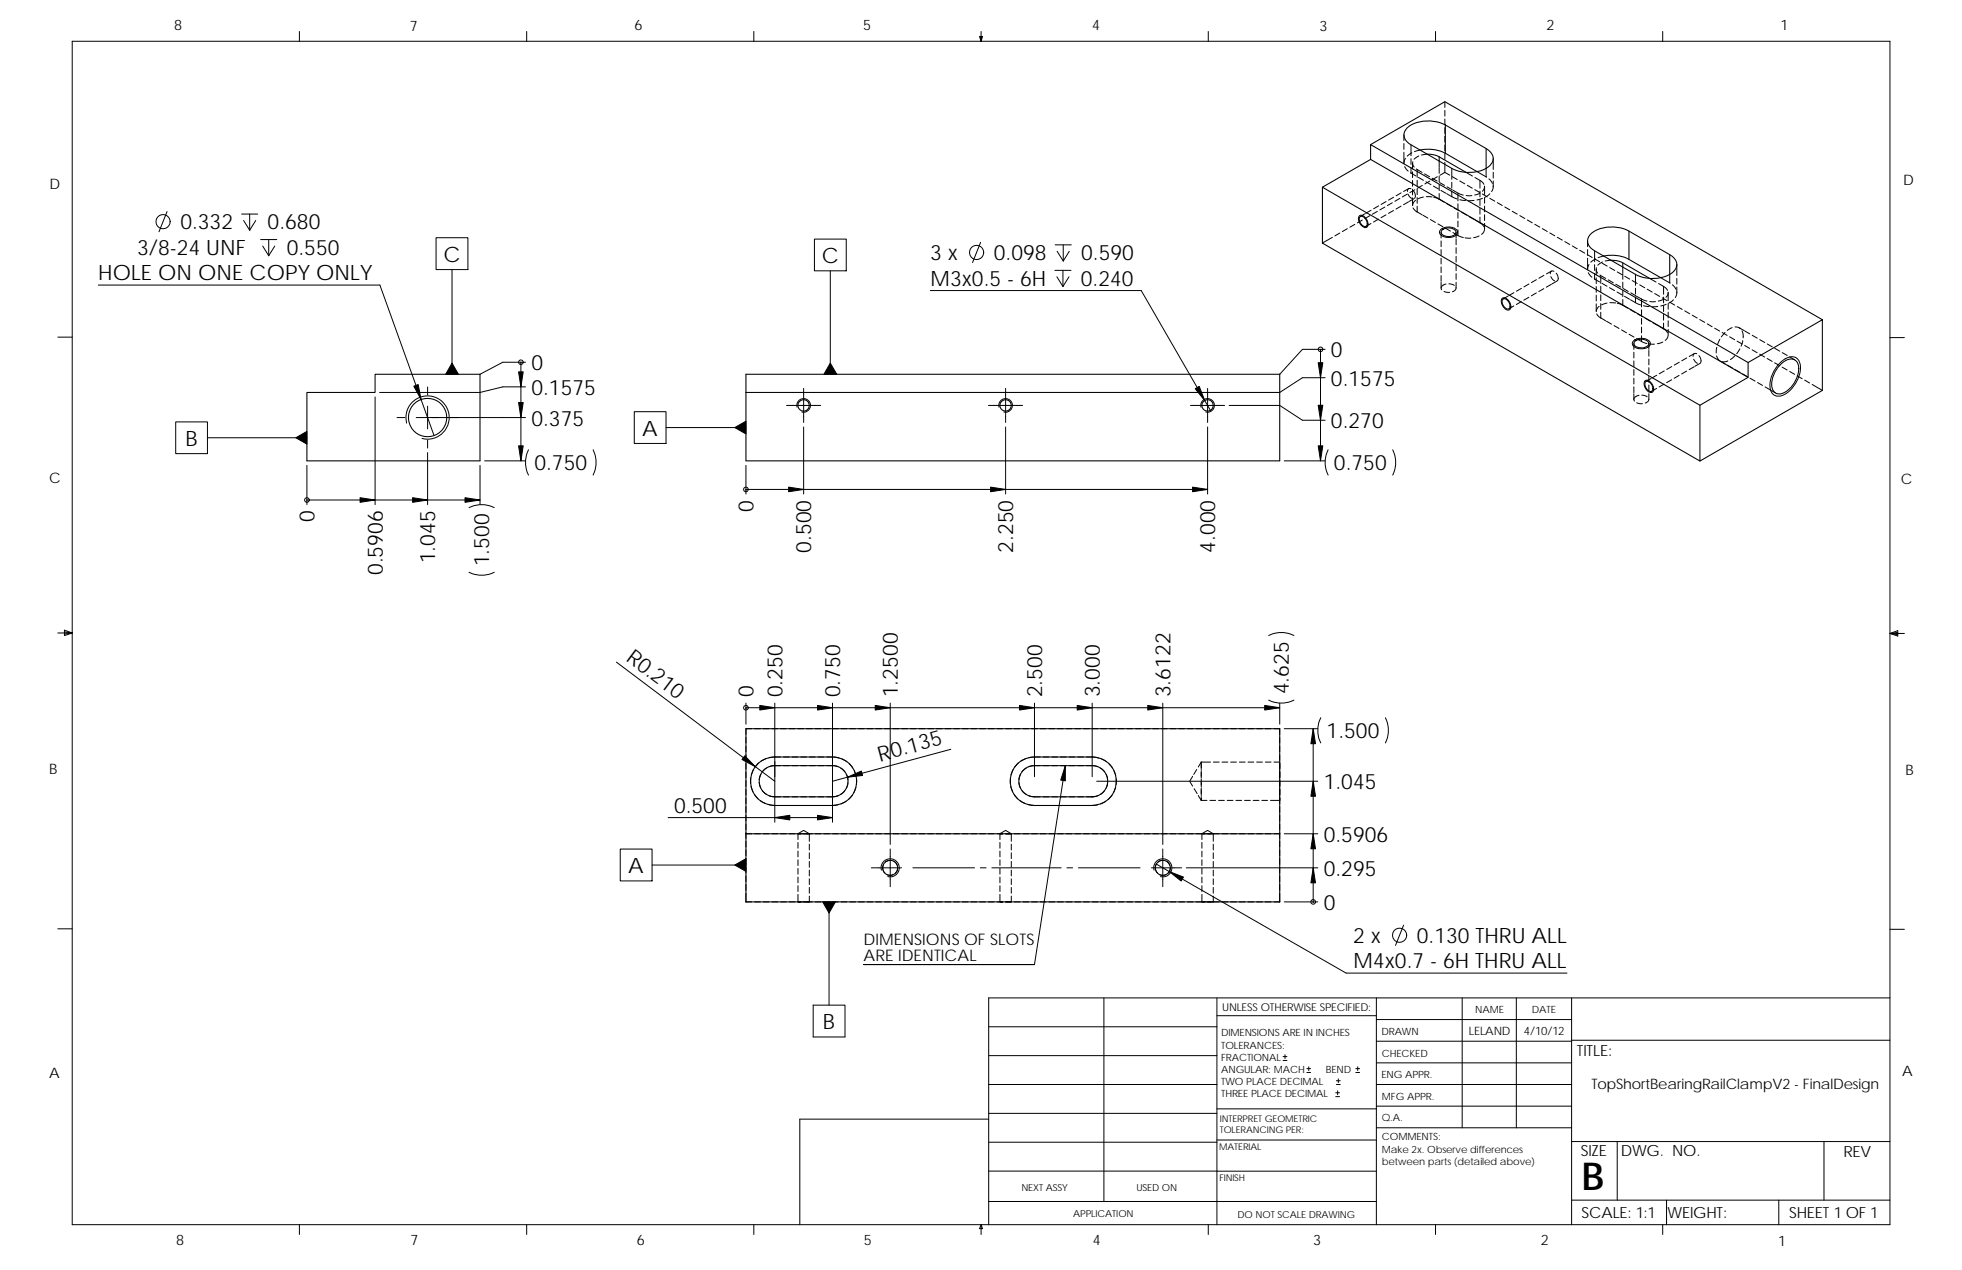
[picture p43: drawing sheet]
<svg xmlns="http://www.w3.org/2000/svg" width="432mm" height="279mm" viewBox="0 0 432 279" stroke-linecap="round" stroke-linejoin="round" font-family="sans-serif">
<defs><g id="words">
<text font-size="8.5" x="348.1" y="261.7">B</text>
<g font-size="4.7">
<text x="39.7" y="50.5">0.332</text>
<text x="58.9" y="50.5">0.680</text>
<text x="30.2" y="56.1">3/8-24 UNF</text>
<text x="63.1" y="56.1">0.550</text>
<text x="97.6" y="57.6">C</text>
<text x="180.8" y="57.8">C</text>
<text x="204.7" y="57.3">3 x</text>
<text x="218.7" y="57.3">0.098</text>
<text x="238" y="57.3">0.590</text>
<text x="21.6" y="61.7">HOLE ON ONE COPY ONLY</text>
<text x="204.8" y="62.9">M3x0.5 - 6H</text>
<text x="237.9" y="62.9">0.240</text>
<text x="116.9" y="81.4">0</text>
<text x="292.9" y="78.6">0</text>
<text x="116.9" y="86.9">0.1575</text>
<text x="292.9" y="84.9">0.1575</text>
<text x="116.9" y="93.6">0.375</text>
<text x="141.4" y="95.8">A</text>
<text x="292.9" y="94.2">0.270</text>
<text x="40.8" y="98.1">B</text>
<text x="117.6" y="103.5">0.750</text>
<text x="293.6" y="103.5">0.750</text>
<text x="165.8" y="112.6" transform="rotate(-90 165.8 112.6)">0</text>
<text x="69.2" y="114.9" transform="rotate(-90 69.2 114.9)">0</text>
<text x="95.8" y="124" transform="rotate(-90 95.8 124)">1.045</text>
<text x="107.7" y="124.6" transform="rotate(-90 107.7 124.6)">1.500</text>
<text x="178.5" y="121.6" transform="rotate(-90 178.5 121.6)">0.500</text>
<text x="223" y="121.6" transform="rotate(-90 223 121.6)">2.250</text>
<text x="267.4" y="121.6" transform="rotate(-90 267.4 121.6)">4.000</text>
<text x="84.2" y="126.5" transform="rotate(-90 84.2 126.5)">0.5906</text>
<text x="137.6" y="145.2" transform="rotate(37 137.6 145.2)">R0.210</text>
<text x="165.8" y="153.4" transform="rotate(-90 165.8 153.4)">0</text>
<text x="172.2" y="153.4" transform="rotate(-90 172.2 153.4)">0.250</text>
<text x="184.9" y="153.4" transform="rotate(-90 184.9 153.4)">0.750</text>
<text x="197.6" y="153.4" transform="rotate(-90 197.6 153.4)">1.2500</text>
<text x="229.3" y="153.4" transform="rotate(-90 229.3 153.4)">2.500</text>
<text x="242" y="153.4" transform="rotate(-90 242 153.4)">3.000</text>
<text x="257.6" y="153.4" transform="rotate(-90 257.6 153.4)">3.6122</text>
<text x="283.7" y="152.7" transform="rotate(-90 283.7 152.7)">4.625</text>
<text x="193.7" y="167.5" transform="rotate(-15 193.7 167.5)">R0.135</text>
<text x="292" y="162.4">1.500</text>
<text x="291.3" y="173.6">1.045</text>
<text x="148.3" y="178.9">0.500</text>
<text x="291.3" y="185.2">0.5906</text>
<text x="138.3" y="192.1">A</text>
<text x="291.3" y="192.7">0.295</text>
<text x="291.3" y="200.2">0</text>
<text x="297.8" y="207.5">2 x</text>
<text x="311.8" y="207.5">0.130 THRU ALL</text>
<text x="297.9" y="213.1">M4x0.7 - 6H THRU ALL</text>
<text x="181.1" y="226.4">B</text>
</g>
<g font-size="3.5">
<text x="190.1" y="207.9">DIMENSIONS OF SLOTS</text>
<text x="190.1" y="211.4">ARE IDENTICAL</text>
</g>
<g font-size="3.4">
<text x="347" y="232.3">TITLE:</text>
<text x="347.9" y="254.3">SIZE</text>
<text x="356.7" y="254.3">DWG. NO.</text>
<text x="405.7" y="254.4">REV</text>
<text x="348.1" y="267.9">SCALE: 1:1</text>
<text x="367" y="268">WEIGHT:</text>
<text x="393.8" y="267.9">SHEET 1 OF 1</text>
</g>
<g font-size="3.2">
<text x="38.3" y="6.7">8</text>
<text x="90.2" y="6.8">7</text>
<text x="139.7" y="6.5">6</text>
<text x="189.9" y="6.5">5</text>
<text x="240.4" y="6.6">4</text>
<text x="290.4" y="6.7">3</text>
<text x="340.4" y="6.6">2</text>
<text x="391.8" y="6.7">1</text>
<text x="10.9" y="41.6">D</text>
<text x="418.9" y="40.7">D</text>
<text x="10.8" y="106.3">C</text>
<text x="418.4" y="106.4">C</text>
<text x="10.8" y="170.2">B</text>
<text x="419.4" y="170.6">B</text>
<text x="10.8" y="237.2">A</text>
<text x="350.2" y="239.6">TopShortBearingRailClampV2 - FinalDesign</text>
<text x="418.6" y="236.8">A</text>
<text x="38.8" y="273.9">8</text>
<text x="90.3" y="273.9">7</text>
<text x="140.2" y="273.8">6</text>
<text x="190.1" y="273.9">5</text>
<text x="240.5" y="273.8">4</text>
<text x="289" y="273.9">3</text>
<text x="339.1" y="273.9">2</text>
<text x="391.4" y="274.2">1</text>
</g>
<g font-size="2.5">
<text x="323.3" y="227.6">LELAND</text>
<text x="335.4" y="227.7">4/10/12</text>
</g>
<text font-size="2.4" x="269" y="222.4">UNLESS OTHERWISE SPECIFIED:</text>
<g font-size="2.2">
<text x="304" y="227.7">DRAWN</text>
<text x="324.7" y="222.9">NAME</text>
<text x="337.2" y="222.9">DATE</text>
<text x="268.8" y="228">DIMENSIONS ARE IN INCHES</text>
<text x="268.8" y="230.7">TOLERANCES:</text>
<text x="268.8" y="233.3">FRACTIONAL</text>
<text x="304.1" y="232.6">CHECKED</text>
<text x="268.8" y="236">ANGULAR: MACH</text>
<text x="268.8" y="238.6">TWO PLACE DECIMAL</text>
<text x="291.8" y="236">BEND</text>
<text x="304" y="237.2">ENG APPR.</text>
<text x="268.8" y="241.3">THREE PLACE DECIMAL</text>
<text x="304.1" y="242">MFG APPR.</text>
<text x="304.1" y="246.7">Q.A.</text>
<text x="304.1" y="250.9">COMMENTS:</text>
<text x="304.1" y="253.6">Make 2x. Observe differences</text>
<text x="304.1" y="256.2">between parts (detailed above)</text>
</g>
<g font-size="2.1">
<text x="224.8" y="262">NEXT ASSY</text>
<text x="250.1" y="262">USED ON</text>
<text x="236.2" y="267.8">APPLICATION</text>
<text x="272.4" y="267.9">DO NOT SCALE DRAWING</text>
</g>
<g font-size="2">
<text x="268.5" y="249.4">TOLERANCING PER:</text>
<text x="268.5" y="246.8">INTERPRET GEOMETRIC</text>
<text x="268.3" y="252.9">MATERIAL</text>
<text x="268.4" y="259.7">FINISH</text>
</g>
</g></defs>
<g fill="none" stroke="#000" stroke-width=".22">
<path d="M15.9 9.1h400v260.3h-400zM65.9 6.9v2.2M115.9 6.9v2.2M165.9 6.9v2.2M215.6 8h.6l-.3 1.1zM215.7 8l.2 1.1M215.9 6.9v2.2M216 8l-.1 1.1M265.9 6.9v2.2M315.9 6.9v2.2M365.9 6.9v2.2M309 33.5v2.4"/>
<path d="M309 29.7v1.2M309 31.6v1.3M309.1 36.7l.8 1M309.3 34.8l-.3 1.2M310.4 38l.1 .1M310.5 38.1l1.1 .6M310.5 31.9v2.4M310.5 34.9v1.3M310.5 36.8v1.3M310.7 33.6l-1 .8M310.9 35.9v1.3M310.9 37.8v1.3"/>
<path d="M310.9 39.7v1.3M310.9 35.6v.6l.3 .6M311.7 37.2l1.3 .7M311.9 37.3v1.7M311.9 39.6v1.3M312.2 39l1.1 .7M312.3 34.3l-1.1 .7M312.5 33l-1.2 .4M313.5 38.2l1.1 .7M313.8 40l1.1 .6M314.1 33.9l-1.3 .2M314.7 39.8l-1.1 .7"/>
<path d="M315.2 39.2l1.1 .6M316.3 38.9l-1.1 .6M316.7 35.4v1.3M316.7 36.9v1.2M316.7 38.8v1.2M318 35.7v2.2l-1.1 .7M318 22.4v1.2M318 24.3v1.2M318 26.2v1.3M318 28.1v1.3M318 30v1.3M318 31.9v1.3"/>
<path d="M318 33.8v1.3M318 37.9l1.1 .6M319.5 37v2.5M319.6 38.9l1.1 .6M321.3 39.8l1.1 .6M322.7 37.9l1.4 .8M324.6 39.1a3.5 3.5 0 0 1 1.9 1.3l.1 .2M325.1 37.8l2 1.1M325.7 39.7v1.7M327.1 38.9l.1 .1M327.1 37v1.9M327.7 39.3l.7 1"/>
<path d="M328.6 34.9v2.4M328.6 37.9v1.3M328.6 39.8v1.3M36.8 46.5l-1.8 4.5M53.2 47.1h3.5M53.6 48.5l1.3 2.2M54.9 47.1v3.6M56.3 48.5l-1.4 2.2M57.4 52.7h3.5M57.8 54.1l1.3 2.2M59.1 52.7v3.6M60.5 54.1l-1.4 2.2"/>
<path d="M96 52.3h7v7h-7zM99.5 59.3v23M179.2 52.6h7v7h-7zM182.7 59.6v22.7M215.8 53.3l-1.8 4.5M232.2 59.5h3.5M232.2 53.9h3.6M232.7 55.3l1.3 2.1M233.9 59.5v3.5M234 53.9v3.5M235.3 55.3l-1.3 2.1M293.2 52.2l-2.2 1.3"/>
<path d="M294.9 51.3l-1.1 .6M296.5 50.3l-1.1 .6M298.2 49.4l-1.1 .6M299.2 47.4a1.56 1.56 0 0 1 1.9 1.6 .76 .76 0 0 1-.4 1.1 .76 .76 0 0 1-1-.5 1.69 1.69 0 0 1-.5-2.2zM299.8 48.4l-1.1 .6M300.5 47l-1.1 .6M301.5 47.5l-1.1 .6M301.7 49.2l-1 .6M301.8 46.2l-1.1 .7M303.1 46.5l-1.1 .6M303.4 48.2l-1.1 .7M303.4 45.3l-1.1 .6"/>
<path d="M304.8 45.6l-1.1 .6M305 47.3l-1.1 .6M305.1 44.3l-1.1 .7M306.4 44.6l-1.1 .6M306.7 46.3l-1.1 .6M306.7 43.4l-1.1 .6M308.1 43.6l-1.1 .7M308.3 45.4l-1.1 .6M308.4 42.4l-1.1 .7M309.7 42.7l-1.1 .6M309.9 42.7l.4 .7 .4 .2M310 44.4l-1.1 .6"/>
<path d="M310 41.5l-1.1 .6M310.5 41.5a.52 .52 0 0 0-.6 .1 .52 .52 0 0 0-.1 .5M310.9 43.5v1.7M310.9 41.6v1.3M311 41.9l.5 .9-.2 .8M311.2 43.7l-1 .6M311.4 41.7l-1.1 .7M311.5 44.1l-.4 .4-.2 .6M311.9 46.6l1.1 .7M311.9 45.4v1.2l-.9-.9M311.9 41.6v1.2M311.9 43.5v1.2"/>
<path d="M313 40.8l-1.1 .6M313.2 47.3l1.1 .7M313.3 43.3l-1.2 .4M313.9 43.3h1.3M314.8 48.3l1.1 .6M315.5 40.9l1.1 .7M315.5 43.4l1.2 .4M316.5 49.3l1.1 .6M316.7 40.7v1.2M316.7 42.6v1.2M316.7 43.8l1.1 .7M316.8 40.2l1.1 .6"/>
<path d="M317.1 50.5a2.73 2.73 0 0 1 3.6 .3 1.34 1.34 0 0 1-1.6 1.4 2.03 2.03 0 0 1-2.3-1zM317.1 41.9l1.1 .6M317.2 51.1v1.3M317.2 53v1.3M317.2 54.9v1.3M317.2 56.8v1.3M317.2 58.7v1.3M318.1 50.2l1.1 .6M318.4 44.8l1.1 .6M318.4 42.6l1.1 .7M318.5 41.1l1.1 .6M319.5 43.3l1.2 .5"/>
<path d="M319.5 40.1v1.3M319.5 42v1.3M319.8 51.2l1.1 .6 1.2 .5M319.8 41.8l1.1 .7 1.2 .4M320 45.7l1.1 .7M320.5 51.1v1.3M320.5 52.6v1.2M320.5 54.5v1.3M320.5 56.4v1.3M320.5 58.3v1.3M320.9 42.5v1.7M320.9 44.8v1.3"/>
<path d="M320.9 46.7v1.3M320.9 48.6v1.3M320.9 50.5v1.3M321.3 43.9l1.2 .2M321.7 46.7l1.1 .6M322.4 52.3l1.3 .1M322.7 43h1.2M322.9 40.8l1.1 .6M323.3 47.6l1.1 .7M324.4 44.1l-1.2 .1M324.6 41.7l1.1 .7M324.6 48.4l1.1 .6"/>
<path d="M325.5 51.9l-1.2 .4M325.7 49l.9 .9M325.7 42v1.3M325.7 43.9v1.3M325.7 45.8v1.3M325.7 47.8v1.2M325.7 42.5l-1.2 .4M326.2 42.7l1.1 .6M326.3 43.6l-1.2 .4M326.7 40.9l-.1 .6-.4 .6M326.7 50.5l-.2 .6-.4 .5M326.7 41.1v1.7"/>
<path d="M326.7 43.4v1.3M326.7 45.3v1.3M326.7 47.2v1.3M326.7 49.1v1.3M327.9 43.6l1.1 .7M327.9 42.6l-1 .8M328.6 40.9v.6l-.3 .6M329.5 44.6l1.1 .6M331.2 45.5l1.1 .7M332.8 46.5l1.1 .6M334.5 47.4l1.1 .7M336.1 48.4l1.1 .6"/>
<path d="M337.8 49.3l1.1 .7M339.4 50.3l1.1 .6M341.1 51.2l1.1 .7M341.4 59.6l-1.1 .7M342 59.7a.52 .52 0 0 0-.6 0 .52 .52 0 0 0-.2 .5M342.7 52.2l1.1 .6M344.4 53.1l1.1 .7M346 54.1l1.1 .6M347.7 55.1l1.1 .6M349.3 56l1.1 .6M349.4 56.8v2.4M349.4 53v1.3"/>
<path d="M349.4 54.9v1.3M349.7 58.2l-.3 1.2M350.9 55.2v2.4M350.9 58.2v1.3M351 57l1.1 .6M351.1 57l-1 .7M351.3 59.2v1.3M351.3 58.9v.6l.3 .6M352.6 57.9l1.1 .6M352.7 57.6l-1.1 .8M352.9 56.3l-1.2 .4M354.3 58.9l1.1 .6"/>
<path d="M354.5 57.3l-1.2 .1M355.9 59.8l1.1 .7M357.1 58.8v1.2M369 58.2v2.4M12.7 74.2h3.2M21.6 62.7h62l11.9 33.1M114.6 79.7h.1M114.6 79.7v21.7M115.7 79.7h-5l-5.1 2.6M204.7 63.9h46.5l15.2 26.4M232.6 60.9l1.3 2.1M235.3 60.9l-1.4 2.1"/>
<path d="M290.6 76.9h.1M290.6 76.9v24.5M291.6 76.9h-5l-5 5.4M317.2 62.1v1.3M317.2 60.6v1.3M317.8 64.1l1.2 .2M318.2 62.5a.89 .89 0 0 0-.9 1.3M318.9 62.4l1.2 .4M320.4 63.3l-.1 .5-.6 .4M320.5 60.2v1.3M320.5 62.1v1.3M330.7 65.6a1.56 1.56 0 0 1 1.8 1.6 .76 .76 0 0 1-.4 1 .76 .76 0 0 1-1-.4 1.66 1.66 0 0 1-.4-2.2z"/>
<path d="M331.9 65.1l-1.1 .6M333.2 67.3l-1.1 .6M333.2 64.4l-1.1 .6M334.8 66.4l-1.1 .6M334.8 63.4l-1.1 .7M336.5 65.4l-1.1 .6M336.5 62.5l-1.1 .6M338.1 64.5l-1.1 .6M338.1 61.5l-1.1 .7M339.8 63.5l-1.1 .6M339.8 60.6l-1.1 .6M341.3 60.9l.5 .6 .3 .3"/>
<path d="M341.4 62.5l-1.1 .7M342.5 60.1l.4 .9v.5l-.2 .3M342.7 61.8l-1.1 .6M349.5 60l.9 1M350.9 61.3v.1M350.9 60.1v1.3M350.9 61.4l1.1 .6M351.3 66.8v1.8M351.3 61.1v1.3M351.3 63v1.3M351.3 64.9v1.3M351.4 69.1l.9 .9"/>
<path d="M351.9 67.4l-.4 .4-.2 .7M352.1 60.5l1.3 .8M352.3 69.9l1.1 .7M352.3 60.6v1.7M352.3 63v1.2M352.3 64.9v1.2M352.3 66.8v1.3M352.3 68.7v1.3M352.6 62.3l1.1 .7M353.6 70.7l1.1 .6M353.7 66.7l-1.2 .4M353.9 61.6l1.1 .6"/>
<path d="M354.2 63.3l1.1 .6M354.3 66.6l1.3 .1M355.2 71.6l1.1 .7M355.6 62.5l1.1 .7M355.9 64.2l1.1 .7M355.9 66.7l1.2 .5M356.9 72.6l1.1 .6M357.1 67.2l1.1 .6M357.1 60.2v1.2M357.1 62.1v1.3M357.1 64v1.3M357.1 65.9v1.3"/>
<path d="M357.3 63.5l1.1 .6M357.5 65.2l1.1 .6M357.6 60.8l1.1 .6M358.5 73.5l1.1 .7M358.8 68.1l1.1 .6M358.8 66l1.1 .6M358.9 64.4l1.1 .7M359.2 61.7l1.1 .7M359.6 75a2.76 2.76 0 0 1 3.6 .3 1.33 1.33 0 0 1-1.7 1.4 1.99 1.99 0 0 1-2.3-1.1zM359.6 75.6v1.3M359.6 77.5v1.3M359.6 79.4v1.3"/>
<path d="M359.9 60.4v2.4M359.9 66.6l1.2 .5M359.9 63.4v1.3M359.9 65.3v1.3M360.2 65.2l1.1 .6M360.2 74.5l1.5 .9 .8 .2M360.4 69.1l1.1 .6M360.9 62.7l1.1 .6M361.3 65.8v1.7M361.3 68.2v1.2M361.3 70.1v1.2M361.3 72v1.2"/>
<path d="M361.3 73.9v1.2M361.3 65.8l1.2 .4M361.7 67.3l1.2 .2M362.1 70l1.1 .7M362.5 63.6l1.1 .7M362.8 75.6l1.3 .1M362.9 75.6v1.3M362.9 77.1v1.3M362.9 79v1.3M363.1 61.3l1.4 .8M363.1 66.3l1.2 .1M363.7 71l1.1 .6"/>
<path d="M364.2 64.6l1.1 .6M364.9 67.4l-1.3 .1M365 71.7l1.1 .6M365 62.4a3.9 3.9 0 0 1 1.9 1.3l.1 .2M365.5 61.1l2 1.1M365.8 65.5l1.1 .7M366 75.2l-1.3 .4M366.1 63v1.7M366.1 72.3l.9 .9M366.1 65.4v1.2M366.1 67.3v1.2M366.1 69.2v1.2"/>
<path d="M366.1 71.1v1.2M366.1 65.8l-1.1 .4M366.7 67l-1.2 .3M367.1 73.8l-.2 .7-.4 .4M367.1 64.3v.5l-.5 .6M367.1 64.4v1.7M367.1 66.8v1.2M367.1 68.7v1.2M367.1 70.6v1.2M367.1 72.5v1.2M367.5 60.4v1.8M367.5 66.5l1.1 .6"/>
<path d="M367.5 62.2l.1 .1M368.1 62.7l.8 .9M368.3 66l-1 .7M369 64.3v.5l-.3 .7M369 61.2v1.3M369 63.1v1.3M369.1 67.4l1.1 .7M369.6 79.7l-1.1 .6M370.8 68.4l1.1 .6M371.2 78.7l-1.1 .7M372.4 69.3l1.1 .7M372.7 79l.5 .7 .4 .2"/>
<path d="M372.9 77.8l-1.1 .6M373.4 77.8l-.2-.1a.53 .53 0 0 0-.6 .7M373.9 78.2l.4 .9v.6l-.1 .2M374.1 70.3l1.1 .6M374.1 80l-1.1 .6M375.7 71.2l1.1 .7M377.4 72.2l1.1 .6M377.8 78.3l.6 1.1M377.8 76.4l-.1 1.3M378.5 74.6l-.5 1.2M378.6 79.4l1 .6M379 73.2l1.1 .6"/>
<path d="M379.6 73.1l-.8 1M380.3 79.4l-1.3 .2M380.7 74.1l1.1 .6M381.2 72.1l-1.1 .6M381.8 78.3l-1 .8M381.8 71.9l.8 .2 .4 .2M382.3 75.1l1.1 .6M382.8 72.1l1.1 .6M382.9 76.8l-.7 1M383.4 72.8l.2 .8v.7M383.5 75l-.3 1.2M384 76l1.1 .6"/>
<path d="M384 72.8l1.1 .6M385.6 77l1.1 .6M385.6 73.8l1.1 .6M387.3 77.9l1.1 .6M387.3 74.7l1.1 .7M388.9 78.9l1.1 .6M388.9 75.7l1.1 .6M390.6 79.8l1.1 .7M390.6 76.6l1.1 .7M392.2 77.6l1.1 .6M393.9 78.5l1.1 .7M415.9 74.3h3.2"/>
<path d="M38.7 92.8h7v7h-7zM45.7 96.3h21.8M82.5 87.3v23.7M87.4 91.9h1.7M89.5 93.1a4.8 4.8 0 0 1 4.2-6 4.8 4.8 0 0 1 5.1 5.1 4.8 4.8 0 0 1-5.9 4.3M91.6 91.9h5M94.1 85.1v1.8M94.1 89.4v5M94.1 96.9v1.7M94.1 99.6v11.4M95.1 91.9h20.6M99.1 91.9h1.7"/>
<path d="M115.7 85.1h-5l-5.1 1.2h-22.1M116.3 99a6.2 6.2 0 0 0 0 5.5M130.5 99a6.2 6.2 0 0 1 0 5.5M139.6 90.6h7v7h-7zM146.6 94.1h17.6M175.4 89.6a1.51 1.51 0 0 1 1.3-1.9 1.51 1.51 0 0 1 1.7 1.6 1.51 1.51 0 0 1-1.9 1.3M176.9 85.4v7.5M176.9 93.9v14.8M180.6 89.2h-7.5M217.6 89.2h7.5M219.9 89.6a1.51 1.51 0 0 1 1.3-1.9 1.51 1.51 0 0 1 1.6 1.6 1.51 1.51 0 0 1-1.9 1.3M221.3 85.4v7.5"/>
<path d="M221.3 93.9v14.8M262 89.2h7.5M264.3 89.6a1.51 1.51 0 0 1 1.3-1.9 1.51 1.51 0 0 1 1.7 1.6 1.51 1.51 0 0 1-1.9 1.3M265.8 85.4v7.5M265.8 93.9v14.8M270.5 89.2h11.1l5 3.3h5M291.6 83.1h-5l-5 3.2M292.3 99a6.2 6.2 0 0 0 0 5.5M306.5 99a6.2 6.2 0 0 1 0 5.5M359.6 86.6v1.3M359.6 81.3v1.3M359.6 83.2v1.3"/>
<path d="M359.6 85.1v1.3M360.2 88.6l1.3 .2M360.7 87l-.6 .2a.67 .67 0 0 0-.4 1M361.3 86.9l1.2 .4M362.1 83.7a1.57 1.57 0 0 1 1.8 1.6 .77 .77 0 0 1-.3 1.1 .77 .77 0 0 1-1.1-.5 1.69 1.69 0 0 1-.4-2.2zM362.9 87.8a.87 .87 0 0 1-.8 .9M362.9 80.9v1.3M362.9 82.8v1.3M362.9 84.7v1.3M362.9 86.6v1.3M363.3 83.3l-1.1 .6M364.6 85.4l-1.1 .7"/>
<path d="M364.6 82.5l-1.1 .7M366.2 84.5l-1.1 .6M366.3 81.6l-1.1 .6M367.9 83.5l-1.1 .7M367.9 80.6l-1.1 .7M369.5 82.6l-1.1 .6M371.2 81.6l-1.1 .7M372.9 80.7l-1.1 .6M380.2 80.3l1.1 .7M381.8 81.3l1.1 .6M383.5 82.3l1.1 .6M385.1 83.2l1.1 .6"/>
<path d="M386.8 84.2l1.1 .6M388.5 85.1l1.1 .6M389.7 85.8l1.1 .7M391.6 80a3.3 3.3 0 0 1 3.7-1.3 3.5 3.5 0 0 1 .6 4.2 6.3 6.3 0 0 1-4.2 4.3 1.93 1.93 0 0 1-2.2-2.3 7.3 7.3 0 0 1 2.1-4.9zM392.2 80.8l1.1 .6M393.9 81.7l1.1 .7M395.5 82.7l1.1 .6M397.2 83.6l1.1 .7M398.8 84.6l1.1 .6M400 85.3l1.1 .6M67.5 110h38.1M67.5 110h.1"/>
<path d="M67.5 102.4v8.6M103.2 111.7a6.2 6.2 0 0 1 5.6 0M105.6 102.4v8.6M106.7 101.4h9M164.2 107.7h.1M164.2 102.4v6.3M164.2 107.7h101.6M282.6 101.4h9M12.7 139.3h3.2M14.2 138.6l1.7 .7-1.7 .5zM14.2 139l1.7 .3M15.9 139.3l-1.7 .2"/>
<path d="M103.2 125.9a6.2 6.2 0 0 0 5.6 0M279.2 139.8a6.2 6.2 0 0 1 5.6 0M415.9 139.4h3.2M415.9 139.4l1.8-.7v1.2zM415.9 139.4l1.8 .2M417.7 139.1l-1.8 .3M135.7 145.7l34.8 26.2M164.2 155.7h.1M164.2 154.7v4.6M170.5 154.7v26.2M183.2 154.7v26.2M195.9 154.7v31.1"/>
<path d="M227.7 154.7v16.2M240.4 154.7v16.2M255.9 154.7v31.1M279.2 154a6.2 6.2 0 0 0 5.6 0M281.6 155.7h-117.4M281.6 154.7v4.6M290.7 157.9a6.2 6.2 0 0 0 0 5.5M304.9 157.9a6.2 6.2 0 0 1 0 5.5M147 179.9h36.2M164.2 162.2v1.3M164.2 164.1v1.3M164.2 166v1.3"/>
<path d="M164.2 167.9v1.3M164.2 169.8v1.3M164.2 171.7v1.3M164.2 173.7v1.2M164.2 175.6v1.2M164.2 177.5v1.2M164.2 179.4v1.2M165.2 171.1v1.3M165.3 173l.4 1.2M165.4 160.3h-1.2v1.3M165.8 169.3l-.4 1.2M166 174.8l.8 .9"/>
<path d="M166.1 160.3h1.2M167 167.8l-.8 1M167.1 172.2l.3 1.2M167.3 176.1l1.1 .7M167.4 170.3l-.3 1.2M167.8 173.9l.9 .9M168 160.3h1.2M168.6 166.9l-1.1 .5M168.7 169l-.9 .8M169 177l1.3 .2M169.3 175a4.6 4.6 0 0 0 2.5 .3M169.9 160.3h1.3"/>
<path d="M170.5 177.2h1.3M170.5 166.5h.1M171.8 168.4l-1.9 .1-.6 .2M171.8 166.5l-2.6 .2M171.8 160.3h1.3M172.4 168.4h1.3M172.4 166.5h1.3M172.4 177.2h1.3M172.4 175.3h1.3M173.7 160.3h1.3M174.3 168.4h1.3M174.3 166.5h1.3"/>
<path d="M174.3 177.2h1.3M174.3 175.3h1.3M175.6 160.3h1.3M176.2 168.4h1.3M176.2 166.5h1.3M176.2 177.2h1.3M176.2 175.3h1.3M177.5 160.3h1.3M178.1 168.4h1.3M178.1 166.5h1.3M178.1 177.2h1.3M178.1 175.3h1.3"/>
<path d="M179.4 160.3h1.3M180 168.4h1.3M180 166.5h1.3M180 177.2h1.3M180 175.3h1.3M181.3 160.3h1.3M181.9 168.4l1.9 .1 .6 .2M181.9 166.5h1.3M183.2 160.3h1.3M183.4 166.5l1.3 .3M184.4 175v.1a4.7 4.7 0 0 1-2.5 .2M184.5 177l-2.6 .2"/>
<path d="M185 169l.9 .8M185.1 160.3h1.3M185.3 166.9l1.1 .7M185.9 173.9l-.9 .9M186.2 176.3l-1.1 .5M186.3 170.3l.3 1.3M186.6 172.2l-.4 1.2M186.9 168l.8 1M187 160.3h1.3M187.6 174.9l-.9 1M188 169.5l.4 1.2M188.4 173.2l-.5 1.2"/>
<path d="M188.5 171.3v1.3M188.9 160.3h1.3M190.8 160.3h1.3M192.7 160.3h1.3M194.6 160.3h1.3M196.6 160.3h1.2M198.5 160.3h1.2M200.4 160.3h1.2M202.3 160.3h1.2M204.2 160.3h1.2M206.1 160.3h1.2M208 160.3h1.3"/>
<path d="M209.3 164.8l-26.1 7.1M209.9 160.3h1.3M211.8 160.3h1.3M213.7 160.3h1.3M215.6 160.3h1.3M217.5 160.3h1.3M219.4 160.3h1.3M221.3 160.3h1.3M222.4 171.1v1.3M222.4 173l.5 1.2M223 169.3l-.5 1.2M223.2 174.8l.8 .9"/>
<path d="M223.2 160.3h1.3M224.2 167.8l-.9 1M224.2 172.2l.4 1.2M224.5 176.1l1.1 .7M224.6 170.3l-.4 1.2M224.9 173.9l.9 .9M225.1 160.3h1.3M225.8 166.9l-1.1 .5M225.9 169l-1 .8M226.2 177l1.2 .2M226.4 175a4.6 4.6 0 0 0 2.5 .3M227 160.3h1.3"/>
<path d="M227.7 177.2h1.2M228.9 168.4l-1.8 .1-.7 .2M228.9 166.5l-2.5 .2M228.9 160.3h1.3M229.6 175.3h1.2M229.6 168.4h1.2M229.6 177.2h1.2M229.6 166.5h1.2M230.8 160.3h1.3M231.5 175.3h1.2M231.5 168.4h1.2M231.5 177.2h1.2"/>
<path d="M231.5 166.5h1.2M232.7 160.3h1.3M233.4 175.3h1.3M233.4 168.4h1.3M233.4 166.5h1.3M233.4 177.2h1.3M234.5 168.4l-6.8 43.8h-37.6M234.7 160.3h1.2M235.3 175.3h1.3M235.3 168.4h1.3M235.3 166.5h1.3M235.3 177.2h1.3"/>
<path d="M236.6 160.3h1.2M237.2 175.3h1.3M237.2 168.4h1.3M237.2 166.5h1.3M237.2 177.2h1.3M238.5 160.3h1.2M239.1 168.4l1.8 .1 .7 .2M239.1 166.5h1.3M240.4 160.3h1.2M240.6 166.5l1.2 .3M241.4 171.9h48.6M241.6 175v.1a4.7 4.7 0 0 1-2.5 .2"/>
<path d="M241.6 177l-2.5 .2M242.2 169l.9 .8M242.3 160.3h1.2M242.4 166.9l1.1 .7M243.1 173.9l-1 .9M243.4 176.3l-1.2 .5M243.4 170.3l.4 1.3M243.8 172.2l-.4 1.2M244 168l.8 1M244.2 160.3h1.2M244.7 174.9l-.9 1M245.1 169.5l.4 1.2"/>
<path d="M245.5 173.2l-.5 1.2M245.6 171.3v1.3M246.1 160.3h1.3M248 160.3h1.3M249.9 160.3h1.3M251.8 160.3h1.3M253.7 160.3h1.3M255.6 160.3h1.3M257.5 160.3h1.3M259.4 160.3h1.3M261.3 160.3h1.3M262.5 170.8l-.7 1.1 .7 1.1"/>
<path d="M262.8 173.5l.7 1.1M263.2 160.3h1.3M263.4 169.3l-.7 1.1M263.7 175l.7 1.1h1.2M264.4 167.7v1.2M264.4 169.5v1.3M264.4 171.4v1.3M264.4 173.3v1.3M264.4 175.2v.9v-.4M264.4 173.8v1.2M264.4 171.9v1.2M264.4 169.9v1.3"/>
<path d="M264.4 168v1.3M265.1 160.3h1.3M266.3 176.1h1.2M266.4 167.7h-2l-.7 1M267 167.7h1.3M267 160.3h1.3M268.2 176.1h1.3M268.9 167.7h1.3M268.9 160.3h1.3M270.1 176.1h1.3M270.8 167.7h1.3M270.8 160.3h1.3"/>
<path d="M272 176.1h1.3M272.8 167.7h1.2M272.8 160.3h1.2M273.9 176.1h1.3M274.7 167.7h1.2M274.7 160.3h1.2M275.8 176.1h1.3M276.6 167.7h1.2M276.6 160.3h1.2M277.7 176.1h1.3M278.5 167.7h1.2M278.5 160.3h1.2"/>
<path d="M279.6 176.1h2M280.4 167.7h1.2v1.2M280.4 160.3h1.2v1.3M281.6 160.3h.1M281.6 162.2v1.3M281.6 164.1v1.3M281.6 166v1.3M281.6 167.9v1.3M281.6 169.8v1.3M281.6 171.7v1.3M281.6 173.7v1.2M281.6 175.6v1.2"/>
<path d="M281.6 177.5v1.2M281.6 179.4v1.2M281.6 169.6v1.2M281.6 171.5v1.2M281.6 173.4v1.2M281.6 175.3v.8v-.5M281.6 173.7v1.3M281.6 171.8v1.3M281.6 169.9v1.3M281.6 168v1.3M282.6 160.3h7.4M289 160.3v38.1"/>
<path d="M136.5 186.8h7v7h-7zM143.5 190.3h20.7M164.2 183.4h1.2M164.2 196.5v1.9h1.2M164.2 181.3v1.2M164.2 183.2v1.2M164.2 185.1v1.3M164.2 187v1.3M164.2 188.9v1.3M164.2 190.8v1.3M164.2 192.7v1.3M164.2 194.6v1.3"/>
<path d="M166.1 183.4h1.2M166.1 198.4h1.2M168 183.4h1.2M168 198.4h1.2M169.9 183.4h1.3M169.9 198.4h1.3M171.8 183.4h1.3M171.8 198.4h1.3M173.7 183.4h1.3M173.7 198.4h1.3M175.6 183.4h1.3M175.6 183.4l1.3-.7 1.2 .7v1.7"/>
<path d="M175.6 196.8v1.6h1.3M175.6 183.4v1.3M175.6 185.3v1.3M175.6 187.2v1.3M175.6 189.1v1.3M175.6 191.1v1.2M175.6 193v1.2M175.6 194.9v1.2M176.2 198.4h-.6h.7M176.2 183.4h-.6h.7M176.8 198.4h1.3M176.9 183.4h1.2z"/>
<path d="M176.9 198.4h1.2M177.5 183.4h1.3M177.5 198.4h1.3M178.1 185.7v1.3M178.1 187.6v1.3M178.1 189.5v1.3M178.1 191.4v1.3M178.1 193.3v1.3M178.1 195.2v1.3M178.1 197.1v1.3M179.4 183.4h1.3M179.4 198.4h1.3"/>
<path d="M181.3 183.4h1.3M181.3 198.4h1.3M182.5 198.4v22.7M183.2 183.4h1.3M183.2 198.4h1.3M185.1 183.4h1.3M185.1 198.4h1.3M187 183.4h1.3M187 198.4h1.3M188.9 183.4h1.3M188.9 198.4h1.3M190.8 183.4h1.3"/>
<path d="M190.8 198.4h1.3M192.7 183.4h1.3M192.7 198.4h1.3M194 191.4a2 2 0 0 1 1.7-2.5 2 2 0 0 1 2.2 2.2 2 2 0 0 1-2.5 1.7M194.5 190.1l-.1 .1a1.64 1.64 0 0 0 .3 1.9M194.6 183.4h1.3M194.6 198.4h1.3M195.2 192.4l.8 .2 .5-.2M195.9 186.8v8.3M196 189.3l-1.1 .3M196.6 183.4h1.2M196.6 198.4h1.2"/>
<path d="M196.7 189.4l.6 .6 .2 .4M197.5 191v.5l-.5 .6M198.4 190.9h-6.6M198.5 183.4h1.2M198.5 198.4h1.2M200.4 183.4h1.2M200.4 198.4h1.2M200.9 190.9h13.6M202.3 183.4h1.2M202.3 198.4h1.2M204.2 183.4h1.2M204.2 198.4h1.2"/>
<path d="M206.1 183.4h1.2M206.1 198.4h1.2M208 183.4h1.3M208 198.4h1.3M209.9 183.4h1.3M209.9 198.4h1.3M211.8 183.4h1.3M211.8 198.4h1.3M213.7 183.4h1.3M213.7 198.4h1.3M215.6 183.4h1.3M215.6 198.4h1.3"/>
<path d="M215.8 190.9h1.2M217.5 183.4h1.3M217.5 198.4h1.3M218.3 190.9h15.2M219.4 183.4h1.3M219.4 198.4h1.3M220.1 184.7v-1.3l1.2-.7 1.3 .7v1.7M220.1 196.8v1.6M220.1 185.3v1.3M220.1 187.2v1.3M220.1 189.1v1.3M220.1 191.1v1.2"/>
<path d="M220.1 193v1.2M220.1 194.9v1.2M221.4 183.4h1.2M221.4 198.4h1.2M222.6 198.4h-1.3h1.3M222.6 185.7v1.3M222.6 187.6v1.3M222.6 189.5v1.3M222.6 191.4v1.3M222.6 193.3v1.3M222.6 195.2v1.3M222.6 197.1v1.3"/>
<path d="M223.2 183.4h1.3M223.2 198.4h1.3M225.1 183.4h1.3M225.1 198.4h1.3M227 183.4h1.3M227 198.4h1.3M228.9 183.4h1.3M228.9 198.4h1.3M230.8 183.4h1.3M230.8 198.4h1.3M232.7 183.4h1.3M232.7 198.4h1.3"/>
<path d="M234.7 183.4h1.2M234.7 198.4h1.2M234.8 190.9h1.3M236.6 183.4h1.2M236.6 198.4h1.2M237.3 190.9h13.6M238.5 183.4h1.2M238.5 198.4h1.2M240.4 183.4h1.2M240.4 198.4h1.2M242.3 183.4h1.2M242.3 198.4h1.2"/>
<path d="M244.2 183.4h1.2M244.2 198.4h1.2M246.1 183.4h1.3M246.1 198.4h1.3M248 183.4h1.3M248 198.4h1.3M249.9 183.4h1.3M249.9 198.4h1.3M251.8 183.4h1.3M251.8 198.4h1.3M253.4 190.9h6.7M253.7 183.4h1.3"/>
<path d="M253.7 198.4h1.3M254 191.4a2 2 0 0 1 1.7-2.5 2 2 0 0 1 2.2 2.2 2 2 0 0 1-2.5 1.7M254.7 192a1.61 1.61 0 0 1-.2-1.9l41.7 24h48.7M255.2 192.4l.8 .2 .5-.2M255.6 183.4h1.3M255.6 198.4h1.3M255.9 186.8v8.3M256.1 189.3l-.9 .1-.3 .2M256.7 189.4l.3 .3 .5 .7M257.5 183.4h1.3M257.5 198.4h1.3M257.6 191l-.1 .5-.5 .6"/>
<path d="M259.4 183.4h1.3M259.4 198.4h1.3M261.1 190.9h28.9M261.3 183.4h1.3M261.3 198.4h1.3M263.2 183.4h1.3M263.2 198.4h1.3M264.5 196.8v1.6M264.5 185.3v1.3M264.5 187.2v1.3M264.5 189.1v1.3M264.5 191.1v1.2"/>
<path d="M264.5 193v1.2M264.5 194.9v1.2M265.1 198.4h-.6h.7M265.1 198.4h1.3M265.2 183.4h-.7h1.9M265.7 198.4h1.3M265.8 183.4h1.2h-1.2M265.8 198.4h1.2M267 183.4v1.7M267 185.7v1.3M267 187.6v1.3M267 189.5v1.3"/>
<path d="M267 191.4v1.3M267 193.3v1.3M267 195.2v1.3M267 197.1v1.3M267 183.4l-1.2-.7-1.3 .7v1.3M267 183.4h1.3M267 198.4h1.3M268.9 183.4h1.3M268.9 198.4h1.3M270.8 183.4h1.3M270.8 198.4h1.3M272.8 183.4h1.2"/>
<path d="M272.8 198.4h1.2M274.7 183.4h1.2M274.7 198.4h1.2M276.6 183.4h1.2M276.6 198.4h1.2M278.5 183.4h1.2M278.5 198.4h1.2M280.4 183.4h1.3M281.6 196.5v1.9h-1.2M281.6 181.3v1.2M281.6 183.2v1.2M281.6 185.1v1.3"/>
<path d="M281.6 187v1.3M281.6 188.9v1.3M281.6 190.8v1.3M281.6 192.7v1.3M281.6 194.6v1.3M282.6 183.4h7.4M282.6 198.4h7.4M289 198.4h.1M12.7 204.3h3.2M190.1 212.2h37.6zM243 219.5v44.8M267.8 219.5v49.9"/>
<path d="M302.9 219.5v49.9M308.9 203.5l-1.8 4.5M321.8 219.5v28.6M333.7 219.5v28.6M345.9 219.5v49.9M415.9 204.4h3.2M415.9 219.5h-198.3v49.9M179 221.1h7v7h-7zM217.6 238.6h50.2M217.6 232.2h50.2M217.6 225.9h50.2M267.8 223.5h35.1"/>
<path d="M282.4 233.3h.8M282.4 232.5h.8M282.8 232v.9M287.6 235.9h.8M287.6 235.1h.8M288 234.7v.8M294.1 238.6h.9M294.1 237.8h.9M294.4 240v.8M294.5 237.3v.9M298.4 235.9h.8M298.4 235.1h.8"/>
<path d="M298.8 234.7v.8M302.9 238.6h43M302.9 233.8h43M302.9 229.1h43M302.9 224.3h43M345.9 228.9h70M217.6 257.6l85.3 .1M217.6 251.3h50.2M217.6 244.9h50.2M217.6 246.2h-41.6v23.2M267.8 250.8h35.1M267.8 243.9h35.1"/>
<path d="M294 241.3h.8M294 240.4h.8M302.9 248.1h43M302.9 243.4h43M345.9 251.1h70M355.9 251.1v12.9M401.4 251.1v12.9M65.9 269.4v2.2M115.9 269.4v2.2M165.9 269.4v2.2M215.9 269.4l.3 .9h-.6zM215.9 269.4v2.2"/>
<path d="M217.6 264.3h85.3M265.9 269.4v2.2M315.9 269.4v2.2M345.9 264h70M365.9 269.4v2.2M366.8 264v5.4M391.5 264v5.4"/>
<circle cx="35.9" cy="48.8" r="1.56"/>
<circle cx="214.9" cy="55.5" r="1.56"/>
<circle cx="114.6" cy="79.7" r=".51"/>
<circle cx="290.6" cy="76.9" r=".51"/>
<circle cx="67.5" cy="110" r=".51"/>
<circle cx="164.2" cy="107.7" r=".51"/>
<circle cx="164.2" cy="155.7" r=".51"/>
<circle cx="289" cy="198.4" r=".51"/>
<circle cx="308" cy="205.8" r="1.56"/>
</g>
<g fill="none" stroke="#000" stroke-width=".23">
<path d="M301.6 35.1v-3.3l83.1 48M301.6 31.8l16.4-9.4 83.1 47.9M309.6 28.2a7.8 7.8 0 0 1 8.5-.7l9 5.2a2.3 2.3 0 0 1 1.5 2.2 2.3 2.3 0 0 1-1.5 2.1 8.4 8.4 0 0 1-7.6 0l-9-5.1a2.21 2.21 0 0 1-.9-3.7zM312.5 33a8.6 8.6 0 0 1 5.6 .7M314.1 33.9l1.7 .2 .9 .4M316.7 34.5v.9M316.7 34.5l6 3.4M318.1 27.5v6.2M318.1 33.7l7 4.1M327.1 32.7v4.3M291 41.2v12.3l83.1 47.9M291 41.2l10.6-6.1 83.1 47.9"/>
<path d="M291 41.2l83.1 48M299.3 47.7a1.44 1.44 0 0 1 1.5 2 1.14 1.14 0 0 1-1.6-1.1l-.1-.5zM317.4 50.6a2.22 2.22 0 0 1 3 .3 1.49 1.49 0 0 1-2 1.1l-.9-.4a.65 .65 0 0 1-.1-1zM350 51.6a7.8 7.8 0 0 1 8.5-.8l9 5.2a2.29 2.29 0 0 1 1.5 2.2 2.29 2.29 0 0 1-1.5 2.2 8.2 8.2 0 0 1-7.6 0l-9-5.2a2.22 2.22 0 0 1-.9-3.6zM352.9 56.3a8.5 8.5 0 0 1 5.6 .8l7 4M354.5 57.3l2.2 .3 6.4 3.7M357.1 57.8v1M358.5 50.8v6.3M367.5 56v4.4M330.8 65.8a1.44 1.44 0 0 1 1.4 2 1.14 1.14 0 0 1-1.6-1v-.6zM359.8 75.1a2.22 2.22 0 0 1 3 .2 .9 .9 0 0 1-.9 1.2h-.4a1.95 1.95 0 0 1-1.9-.8zM67.5 86.3h15.1v-4h23v19.1h-38.1z"/>
<path d="M164.2 82.3h117.4v19.1h-117.4zM164.2 86.3h117.4M362.1 84.1a.7 .7 0 0 1 1.2 .2 1.08 1.08 0 0 1 0 1.8 1.68 1.68 0 0 1-1.2-2zM374.1 89.2l10.6-6.2v-3.2l16.4-9.5v15.6l-27 15.5zM392 80.1a2.4 2.4 0 0 1 3.3-.7 4.5 4.5 0 0 1-.5 5 4 4 0 0 1-3.6 2.2 2.42 2.42 0 0 1-1.2-3.1l.7-1.9zM164.2 160.3h117.4v38.1h-117.4zM167.1 167.8a5.8 5.8 0 0 1 3.4-1.3h12.7a5.3 5.3 0 0 1 5.3 5.4 5.3 5.3 0 0 1-5.3 5.3h-12.7a5.4 5.4 0 0 1-5-3.5 5.4 5.4 0 0 1 1.6-5.9zM168.1 169.4l1-.7 1-.3 13.9 .1 1.1 .5 1 .9 .5 1.6-.1 1.4a3.5 3.5 0 0 1-1.3 1.7l-1 .6-1 .1h-12.7l-1.4-.3a3.3 3.3 0 0 1-1.8-1.8l-.2-1 .1-1.1 .3-.9zM224.2 167.8a5.8 5.8 0 0 1 3.5-1.3h12.7a5.3 5.3 0 0 1 5.3 5.4 5.3 5.3 0 0 1-5.3 5.3h-12.7a5.4 5.4 0 0 1-5.1-3.5 5.4 5.4 0 0 1 1.6-5.9zM225.2 169.5l1.1-.8 1-.3 13.8 .1 1.4 .7 1 1.3 .3 1.4-.3 1.3a3.6 3.6 0 0 1-1.9 1.9l-1.2 .2h-12.7l-1.5-.3a3.3 3.3 0 0 1-1.7-1.8l-.3-1 .1-1.1 .2-.6zM164.2 183.4h117.4"/>
<circle cx="94.1" cy="91.9" r="4.2"/>
<circle cx="176.9" cy="89.2" r="1.25"/>
<circle cx="221.3" cy="89.2" r="1.25"/>
<circle cx="265.8" cy="89.2" r="1.25"/>
<circle cx="195.9" cy="190.9" r="1.65"/>
<circle cx="255.9" cy="190.9" r="1.65"/>
</g>
<g fill="#000" stroke="#000" stroke-width=".22">
<path d="M65.1 96.3l2.4-1.4v2.8z" fill-rule="evenodd"/>
<path d="M91.1 85l.9-.4 .7 3.3z" fill-rule="evenodd"/>
<path d="M99.5 79.9l1.4 2.4h-2.8z" fill-rule="evenodd"/>
<path d="M114.1 81.8h1l-.5 3.3z" fill-rule="evenodd"/>
<path d="M114.1 88.6h1l-.5 3.3z" fill-rule="evenodd"/>
<path d="M161.7 94.1l2.5-1.4v2.8z" fill-rule="evenodd"/>
<path d="M182.7 79.9l1.4 2.4h-2.8z" fill-rule="evenodd"/>
<path d="M263 85.5l.9-.5 1.2 3.1z" fill-rule="evenodd"/>
<path d="M290.1 79.8h1l-.5 3.3z" fill-rule="evenodd"/>
<path d="M290.1 89.2h1l-.5 3.3z" fill-rule="evenodd"/>
<path d="M79.2 109.5l3.3 .5-3.3 .5z" fill-rule="evenodd"/>
<path d="M90.8 109.5l3.3 .5-3.3 .5z" fill-rule="evenodd"/>
<path d="M102.3 109.5l3.3 .5-3.3 .5z" fill-rule="evenodd"/>
<path d="M114.1 98.1h1l-.5 3.3z" fill-rule="evenodd"/>
<path d="M173.6 107.2l3.3 .5-3.3 .5z" fill-rule="evenodd"/>
<path d="M218 107.2l3.3 .5-3.3 .5z" fill-rule="evenodd"/>
<path d="M262.5 107.2l3.3 .5-3.3 .5z" fill-rule="evenodd"/>
<path d="M290.1 98.1h1l-.5 3.3z" fill-rule="evenodd"/>
<path d="M167.2 155.2l3.3 .5-3.3 .5z" fill-rule="evenodd"/>
<path d="M179.9 155.2l3.3 .5-3.3 .5z" fill-rule="evenodd"/>
<path d="M192.6 155.2l3.3 .5-3.3 .5z" fill-rule="evenodd"/>
<path d="M224.4 155.2l3.3 .5-3.3 .5z" fill-rule="evenodd"/>
<path d="M237.1 155.2l3.3 .5-3.3 .5z" fill-rule="evenodd"/>
<path d="M252.6 155.2l3.3 .5-3.3 .5z" fill-rule="evenodd"/>
<path d="M278.3 155.2l3.3 .5-3.3 .5z" fill-rule="evenodd"/>
<path d="M163.9 166.3l2.3 2.4-2.9-1.6z" fill-rule="evenodd"/>
<path d="M170.5 179.9l3.3-.5v1z" fill-rule="evenodd"/>
<path d="M179.9 179.4l3.3 .5-3.3 .5z" fill-rule="evenodd"/>
<path d="M186.5 171l3.1-1.4 .2 1z" fill-rule="evenodd"/>
<path d="M234.5 168.4v3.4l-1.1-.2z" fill-rule="evenodd"/>
<path d="M289 160.3l.5 3.3h-1z" fill-rule="evenodd"/>
<path d="M289 171.9l.5 3.3h-1z" fill-rule="evenodd"/>
<path d="M161.7 190.3l2.5-1.4v2.8z" fill-rule="evenodd"/>
<path d="M181.1 198.4h2.8l-1.4 2.5z" fill-rule="evenodd"/>
<path d="M257.3 191.7l3.2 1.3-.6 .8z" fill-rule="evenodd"/>
<path d="M289 183.4l.5 3.3h-1z" fill-rule="evenodd"/>
<path d="M289 190.9l.5 3.3h-1z" fill-rule="evenodd"/>
</g>
<use href="#words"/>
</svg>
